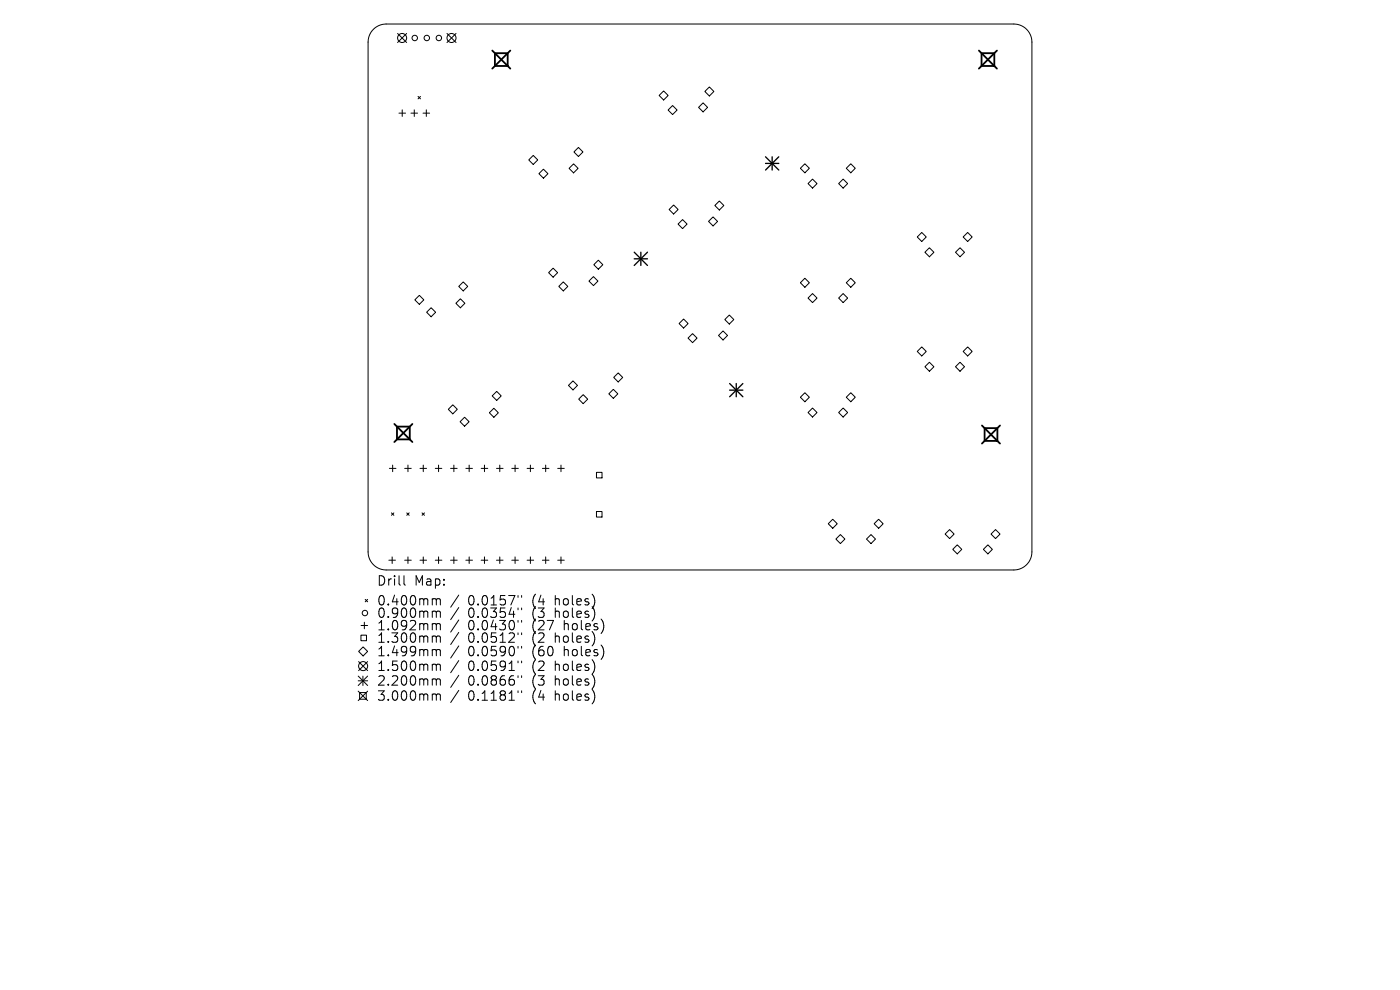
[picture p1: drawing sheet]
<svg xmlns="http://www.w3.org/2000/svg" width="297mm" height="210mm" viewBox="0 0 297 210" stroke-linecap="round" stroke-linejoin="round" font-family="sans-serif">
<defs><g id="words">
<g font-size="2.8">
<text x="80" y="124.5">Drill</text>
<text x="87.9" y="124.5">Map:</text>
<text x="80" y="128.7">0.400mm</text>
<text x="80" y="131.3">0.900mm</text>
<text x="99.2" y="128.7">0.0157&quot;</text>
<text x="99.2" y="131.3">0.0354&quot;</text>
<text x="112.9" y="128.7">(4</text>
<text x="112.9" y="131.3">(3</text>
<text x="117.7" y="128.7">holes)</text>
<text x="117.7" y="131.3">holes)</text>
<text x="80" y="133.9">1.092mm</text>
<text x="80" y="136.6">1.300mm</text>
<text x="99.2" y="133.9">0.0430&quot;</text>
<text x="99.2" y="136.6">0.0512&quot;</text>
<text x="112.9" y="133.9">(27</text>
<text x="112.9" y="136.6">(2</text>
<text x="117.7" y="136.6">holes)</text>
<text x="119.6" y="133.9">holes)</text>
<text x="80" y="139.4">1.499mm</text>
<text x="80" y="142.6">1.500mm</text>
<text x="99.2" y="139.4">0.0590&quot;</text>
<text x="99.2" y="142.6">0.0591&quot;</text>
<text x="112.9" y="139.4">(60</text>
<text x="112.9" y="142.6">(2</text>
<text x="117.7" y="142.6">holes)</text>
<text x="119.6" y="139.4">holes)</text>
<text x="80" y="145.7">2.200mm</text>
<text x="80" y="148.9">3.000mm</text>
<text x="99.2" y="145.7">0.0866&quot;</text>
<text x="99.2" y="148.9">0.1181&quot;</text>
<text x="112.9" y="145.7">(3</text>
<text x="112.9" y="148.9">(4</text>
<text x="117.7" y="145.7">holes)</text>
<text x="117.7" y="148.9">holes)</text>
</g>
</g></defs>
<g fill="none" stroke="#000" stroke-width=".21">
<path d="M79.3 6.1l1.1-.7 1.5-.3h133.2a3.8 3.8 0 0 1 3.8 3.8v108.2a3.8 3.8 0 0 1-3.8 3.8h-133.2a3.8 3.8 0 0 1-3.8-3.8v-108.2l.4-1.7zM84.3 7.1l2 1.9M86.3 7.1l-2 1.9M94.8 7.1l1.9 1.9M96.7 7.1l-1.9 1.9M149.5 19.4l1-1 .9 1-.9 1zM84.6 24h1.4M85.3 23.3v1.4M87.2 24h1.4M87.9 23.3v1.4M88.7 20.5l.5 .5M89.2 20.5l-.5 .5"/>
<path d="M89.7 24h1.4M90.4 23.3v1.4M112.2 33.9l.9-.9 1 .9-1 1zM114.3 36.8l1-.9 .9 .9-.9 1zM120.7 35.7l1-.9 .9 .9-.9 1zM121.8 32.2l.9-.9 1 .9-1 1zM139.8 20.3l1-1 .9 1-.9 .9zM142.7 22.4l.9 .9-.9 1-1-1zM149.2 21.8l.9 1-.9 .9-1-.9zM169.8 35.7l1-1 .9 1-.9 1zM171.4 38.9l1-.9 .9 .9-.9 1zM177.9 38.9l1-.9 .9 .9-.9 1z"/>
<path d="M179.5 35.7l1-1 .9 1-.9 1zM117.3 56.9l1 .9-1 1-.9-1zM119.5 59.8l1 1-1 .9-1-.9zM124.9 59.6l1-.9 1 .9-1 1zM126.9 55.2l1 1-1 .9-.9-.9zM141.9 44.4l1-.9 1 .9-1 1zM144.8 46.6l1 .9-1 1-1-1zM150.3 47l1-1 .9 1-.9 .9zM152.6 42.6l1 1-1 1-1-1zM169.8 60l1-1 .9 1-.9 .9zM179.5 60l1-1 .9 1-.9 .9zM194.6 50.3l.9-1 1 1-1 .9z"/>
<path d="M196.2 53.5l1-.9 .9 .9-.9 1zM202.7 53.5l1-.9 .9 .9-.9 1zM204.3 50.3l1-1 .9 1-.9 .9zM89 62.6l.9 1-.9 1-1-1zM91.5 65.3l.9 .9-.9 1-1-1zM96.7 64.3l1-.9 .9 .9-.9 1zM97.3 60.8l1-1 .9 1-.9 .9zM145 67.7l1 .9-1 1-.9-1zM146 71.7l.9-.9 1 .9-1 1zM152.4 71.2l1-1 .9 1-.9 .9zM154.7 66.8l1 1-1 .9-.9-.9zM171.4 63.2l1-.9 .9 .9-.9 1z"/>
<path d="M177.9 63.2l1-.9 .9 .9-.9 1zM194.6 74.6l.9-1 1 1-1 .9zM197.2 76.8l.9 1-.9 1-1-1zM203.7 76.8l.9 1-.9 1-1-1zM204.3 74.6l1-1 .9 1-.9 .9zM82.6 99.4h1.4M83.3 98.7v1.4M85.8 99.4h1.4M86.5 98.7v1.4M89.1 99.4h1.4M89.8 98.7v1.4M92.3 99.4h1.4"/>
<path d="M93 98.7v1.4M95.1 86.8l1-.9 .9 .9-.9 1zM95.6 99.4h1.4M96.3 98.7v1.4M97.6 89.5l1-1 .9 1-.9 .9zM98.8 99.4h1.4M99.5 98.7v1.4M102.1 99.4h1.4M102.8 98.7v1.4M104.4 84l1-1 .9 1-.9 .9zM104.8 86.6l.9 1-.9 .9-1-.9zM105.3 99.4h1.4"/>
<path d="M106 98.7v1.4M108.6 99.4h1.4M109.3 98.7v1.4M111.8 99.4h1.4M112.5 98.7v1.4M115.1 99.4h1.4M115.8 98.7v1.4M118.3 99.4h1.4M119 98.7v1.4M120.6 81.8l1-1 .9 1-.9 .9zM122.8 84.7l.9-1 1 1-1 .9zM129.2 83.5l.9-.9 1 .9-1 1z"/>
<path d="M130.2 80.1l.9-1 1 1-1 .9zM170.8 83.3l.9 1-.9 .9-1-.9zM171.4 87.5l1-.9 .9 .9-.9 1zM177.9 87.5l1-.9 .9 .9-.9 1zM179.5 84.3l1-1 .9 1-.9 .9zM82.5 118.8h1.4M83 108.8l.6 .5M83.2 118.1v1.4M83.6 108.8l-.6 .5M85.8 118.8h1.4M86.3 108.8l.5 .5M86.5 118.1v1.4"/>
<path d="M86.8 108.8l-.5 .5M89.1 118.8h1.4M89.5 108.8l.5 .5M89.8 118.1v1.4M90 108.8l-.5 .5M92.3 118.8h1.4M93 118.1v1.4M95.6 118.8h1.4M96.3 118.1v1.4M98.8 118.8h1.4M99.5 118.1v1.4M102.1 118.8h1.4"/>
<path d="M102.8 118.1v1.4M105.3 118.8h1.4M106 118.1v1.4M108.6 118.8h1.4M109.3 118.1v1.4M111.8 118.8h1.4M112.5 118.1v1.4M115.1 118.8h1.4M115.8 118.1v1.4M118.3 118.8h1.4M119 118.1v1.4M126.5 100.2h1.2v1.2h-1.2z"/>
<path d="M126.5 108.5h1.2v1.2h-1.2zM176.7 110.1l.9 1-.9 1-1-1zM178.3 113.4l.9 1-.9 .9-1-.9zM183.8 114.4l1-1 .9 1-.9 .9zM186.4 110.1l1 1-1 1-1-1zM200.5 113.3l1-1 .9 1-.9 .9zM202.1 116.5l1-.9 .9 .9-.9 1zM208.6 116.5l1-.9 .9 .9-.9 1zM210.2 113.3l1-1 1 1-1 .9zM76.1 138.2l.9-1 1 1-1 .9zM76.6 134.7h1.1v1.2h-1.1zM76.6 132.7h1.4"/>
<path d="M77.3 132v1.4M77.5 127.1l.5 .6M78 127.1l-.5 .6M85.7 122.1v1.7l.3 .3M92.3 127l.3 .3M92.3 129.6l.3 .3M92.3 132.3l.3 .3M92.3 134.9l.3 .3M92.3 137.8l.3 .3M92.6 127.3v1M92.6 129.9v1.1M92.6 132.6v1"/>
<path d="M92.6 135.2v1M92.6 138.1v1M92.6 127.3l.2-.3 .5 .1 .1 1.2M92.6 129.9l.2-.3 .5 .1 .1 1.3M92.6 132.6l.2-.3 .5 .1 .1 1.2M92.6 135.2l.2-.3 .5 .1 .1 1.2M92.6 138.1l.2-.3 .5 .1 .1 1.2M97.3 126.2l-1.7 2.6M97.3 128.9l-1.7 2.5M97.3 131.5l-1.7 2.6M97.3 134.2l-1.7 2.5M97.3 137l-1.7 2.6"/>
<path d="M109.9 126.3v.4M109.9 129v.4M109.9 131.6v.4M109.9 134.2v.4M109.9 137.1v.4M110.7 126.3v.4M110.7 129v.4M110.7 131.6v.4M110.7 134.2v.4M110.7 137.1v.4M126.1 126.9v1.3M126.1 129.5v1.4"/>
<path d="M126.2 135.3l-.1 .9M128 132.2v1.3M128 137.7v1.3M76 143.4l2 2M76 144.4h2M76 146.6l2 2M76.1 140.3l1.9 2M76.3 146.9h1.4v1.4h-1.4zM77 143.4v2M78 140.3l-1.9 2M78 143.4l-2 2M78 146.6l-2 2"/>
<path d="M92.3 140.9l.3 .3M92.3 144l.3 .3M92.3 147.2l.3 .3M92.6 141.2v1M92.6 144.3v1M92.6 147.5v1M92.6 141.2l.2-.3 .5 .1 .1 1.2M92.6 144.3l.2-.3 .5 .1 .1 1.2M92.6 147.5l.2-.3 .5 .1 .1 1.2M97.3 140.1l-1.7 2.6M97.3 143.2l-1.7 2.6M97.3 146.4l-1.7 2.6"/>
<path d="M109.9 140.2v.4M109.9 143.3v.4M109.9 146.5v.4M110.7 140.2v.4M110.7 143.3v.4M110.7 146.5v.4M126.1 140.8v1.3M126.1 143.9v1.3M126.1 147.1v1.3"/>
<circle cx="85.3" cy="8.1" r=".96"/>
<circle cx="88" cy="8.1" r=".58"/>
<circle cx="90.5" cy="8.1" r=".58"/>
<circle cx="93.1" cy="8.1" r=".58"/>
<circle cx="95.8" cy="8.1" r=".96"/>
<circle cx="77.4" cy="130" r=".58"/>
<circle cx="77" cy="141.3" r=".96"/>
</g>
<path d="M162.4 33.3l2.8 2.8M162.4 34.7h2.8M163.8 33.3v2.8M165.2 33.3l-2.8 2.8M134.5 53.5l2.9 2.8M134.5 54.9h2.9M136 53.5v2.8M137.4 53.5l-2.9 2.8M154.8 81.4l2.8 2.8M154.8 82.8h2.8M156.2 81.4v2.8M157.6 81.4l-2.8 2.8" fill="none" stroke="#000" stroke-width=".28"/>
<path d="M104.4 10.7l3.9 3.9M105 11.3h2.7v2.7h-2.7zM108.3 10.7l-3.9 3.9M207.7 10.7l3.8 3.9M208.2 11.3h2.7v2.7h-2.7zM211.5 10.7l-3.8 3.9M83.7 89.9l3.8 3.9M84.2 90.5h2.7v2.7h-2.7zM87.5 89.9l-3.8 3.9M208.3 90.3l3.8 3.8M208.9 90.8h2.7v2.7h-2.7zM212.1 90.3l-3.8 3.8" fill="none" stroke="#000" stroke-width=".38"/>
<use href="#words"/>
</svg>
